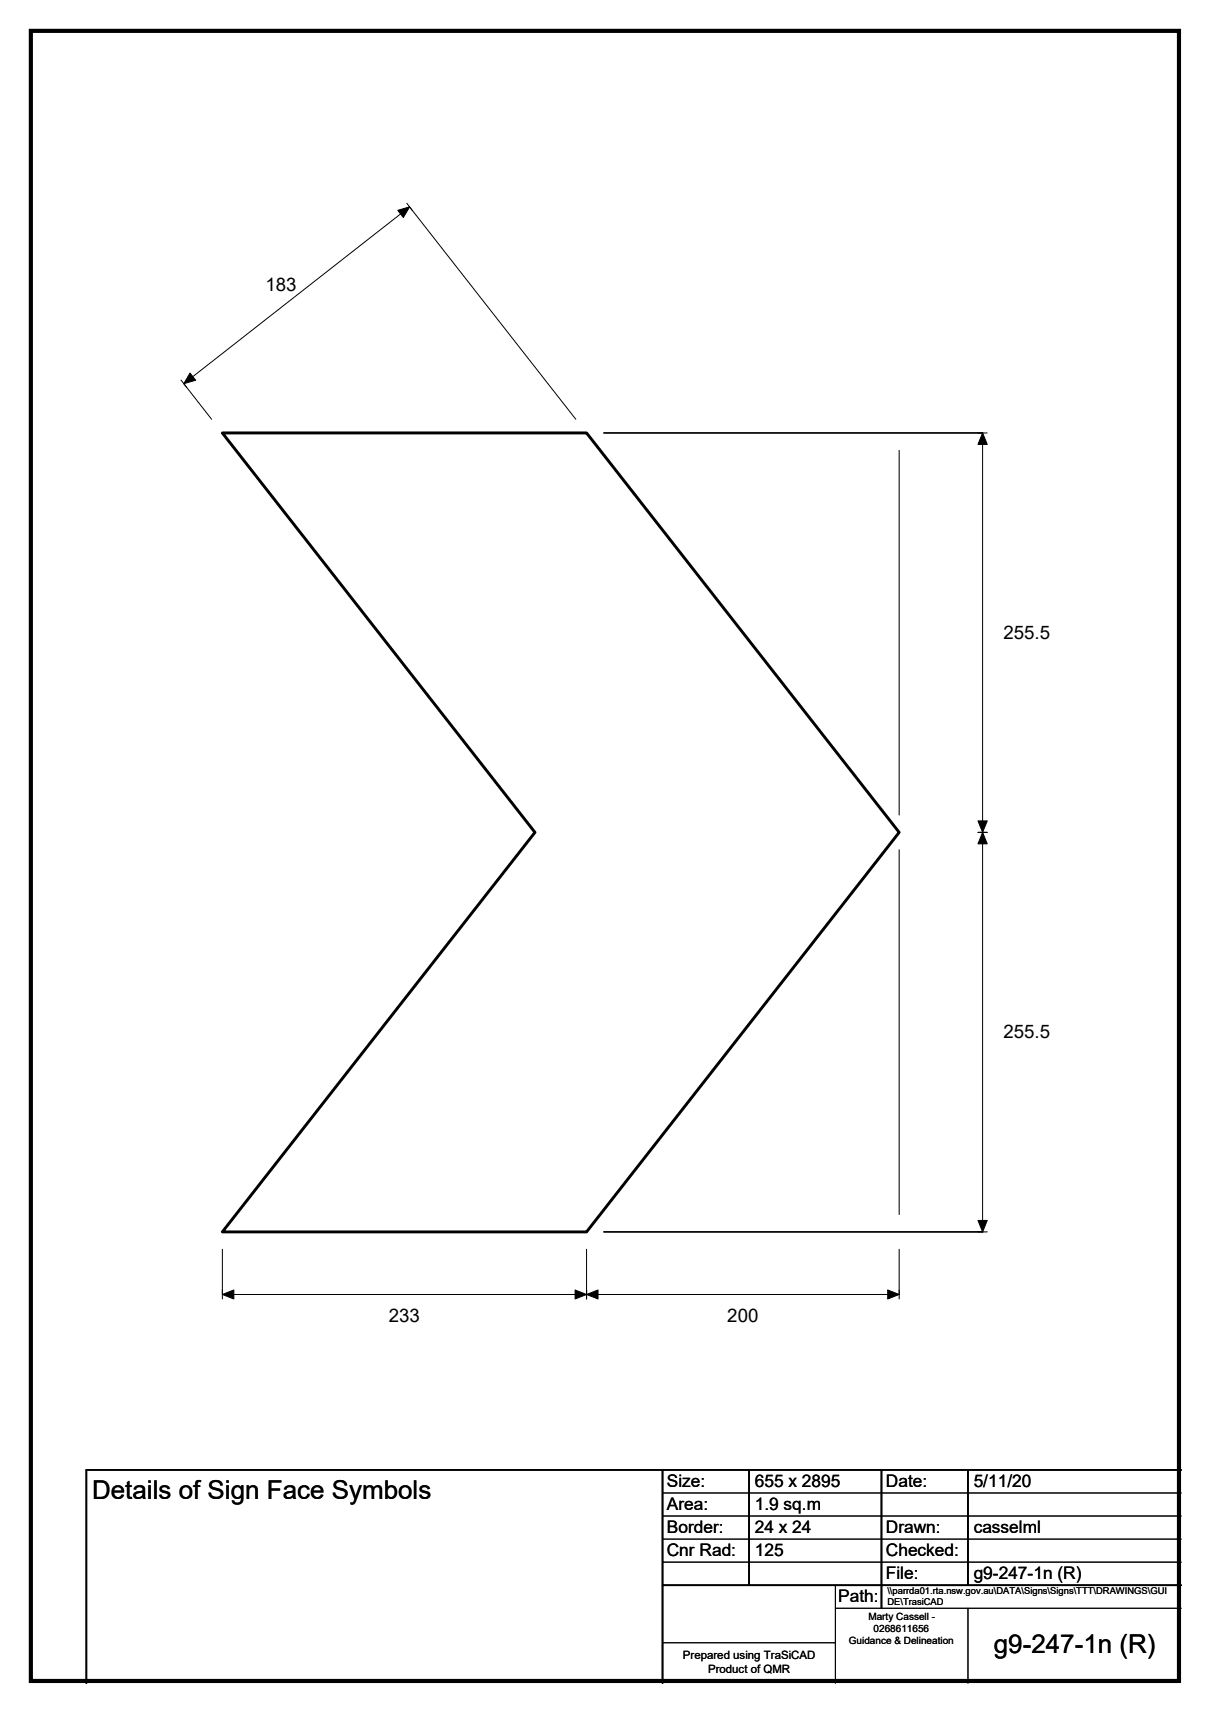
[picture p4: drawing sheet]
<svg xmlns="http://www.w3.org/2000/svg" width="210mm" height="297mm" viewBox="0 0 210 297" stroke-linecap="round" stroke-linejoin="round" font-family="sans-serif">
<defs><g id="words">
<g font-size="4.5">
<text x="16" y="260.1">Details of Sign Face Symbols</text>
<text x="172.5" y="286.9">g9-247-1n (R)</text>
</g>
<g font-size="3.2">
<text x="46.1" y="50.5">183</text>
<text x="174.1" y="110.8">255.5</text>
<text x="174.1" y="180.2">255.5</text>
<text x="67.5" y="229.3">233</text>
<text x="126.2" y="229.3">200</text>
</g>
<g font-size="3">
<text x="115.7" y="258">Size:</text>
<text x="131" y="258">655 x 2895</text>
<text x="153.7" y="258">Date:</text>
<text x="169" y="258">5/11/20</text>
<text x="115.7" y="262">Area:</text>
<text x="131" y="262">1.9 sq.m</text>
<text x="115.7" y="266">Border:</text>
<text x="115.7" y="270">Cnr Rad:</text>
<text x="131" y="266">24 x 24</text>
<text x="131" y="270">125</text>
<text x="153.7" y="266">Drawn:</text>
<text x="153.7" y="270">Checked:</text>
<text x="169" y="266">casselml</text>
<text x="153.7" y="274">File:</text>
<text x="169" y="274">g9-247-1n (R)</text>
<text x="145.5" y="278">Path:</text>
</g>
<g font-size="2">
<text x="118.5" y="287.8">Prepared using TraSiCAD</text>
<text x="122.9" y="290.2">Product of QMR</text>
</g>
<g font-size="1.7">
<text x="150.7" y="281.1">Marty Cassell -</text>
<text x="147.3" y="285.2">Guidance &amp; Delineation</text>
<text x="151.6" y="283.1">0268611656</text>
</g>
<g font-size="1.6">
<text x="154" y="276.6">\\parrda01.rta.nsw.gov.au\DATA\Signs\Signs\TTT\DRAWINGS\GUI</text>
<text x="154" y="278.5">DE\TrasiCAD</text>
</g>
</g></defs>
<path d="M104.8 75.1h65.7M104.8 213.7h65.7M115 255v37M130 255v20M153 255v24M168 255v20M205 255h-190v37M115 275h90" fill="none" stroke="#000" stroke-width=".3"/>
<g fill="none" stroke="#000" stroke-width=".17">
<path d="M70.6 35.3l1 1.2M31.4 65.9l1 1.3M36.7 72.7l-4.8-6.1 39.2-30.7 28.8 36.8M156 78.1v63.3M169.7 75.1h1.6M170.5 75.1v138.6M156 147.4v63.3M169.7 144.4h1.6M38.6 216.7v8.7M101.8 216.7v8.7M156 216.7v8.7M169.7 213.7h1.6"/>
<path d="M38.6 224.6h117.4M115 259h90M115 263h90M115 267h90M115 271h90M145 279h60M145 275v17M168 279v13M115 285h30"/>
</g>
<path d="M69 36.5l2.1-.6-1.1 1.8zM33 64.7l1 1.3-2.1 .6zM170.5 75.1l.8 2h-1.6zM169.7 142.4h1.6l-.8 2zM170.5 144.4l.8 2h-1.6zM169.7 211.8h1.6l-.8 1.9zM38.6 224.6l2-.8v1.6zM99.8 223.8l2 .8-2 .8zM101.8 224.6l2-.8v1.6zM154.1 223.8l1.9 .8-1.9 .8z" fill="#000" stroke="#000" stroke-width=".17"/>
<path d="M38.6 75.1h63.2l54.2 69.3-54.2 69.3h-63.2l54.2-69.3z" fill="none" stroke="#000" stroke-width=".51"/>
<path d="M5.4 5.4h199.2v286.3h-199.2z" fill="none" stroke="#000" stroke-width=".72"/>
<use href="#words"/>
</svg>
